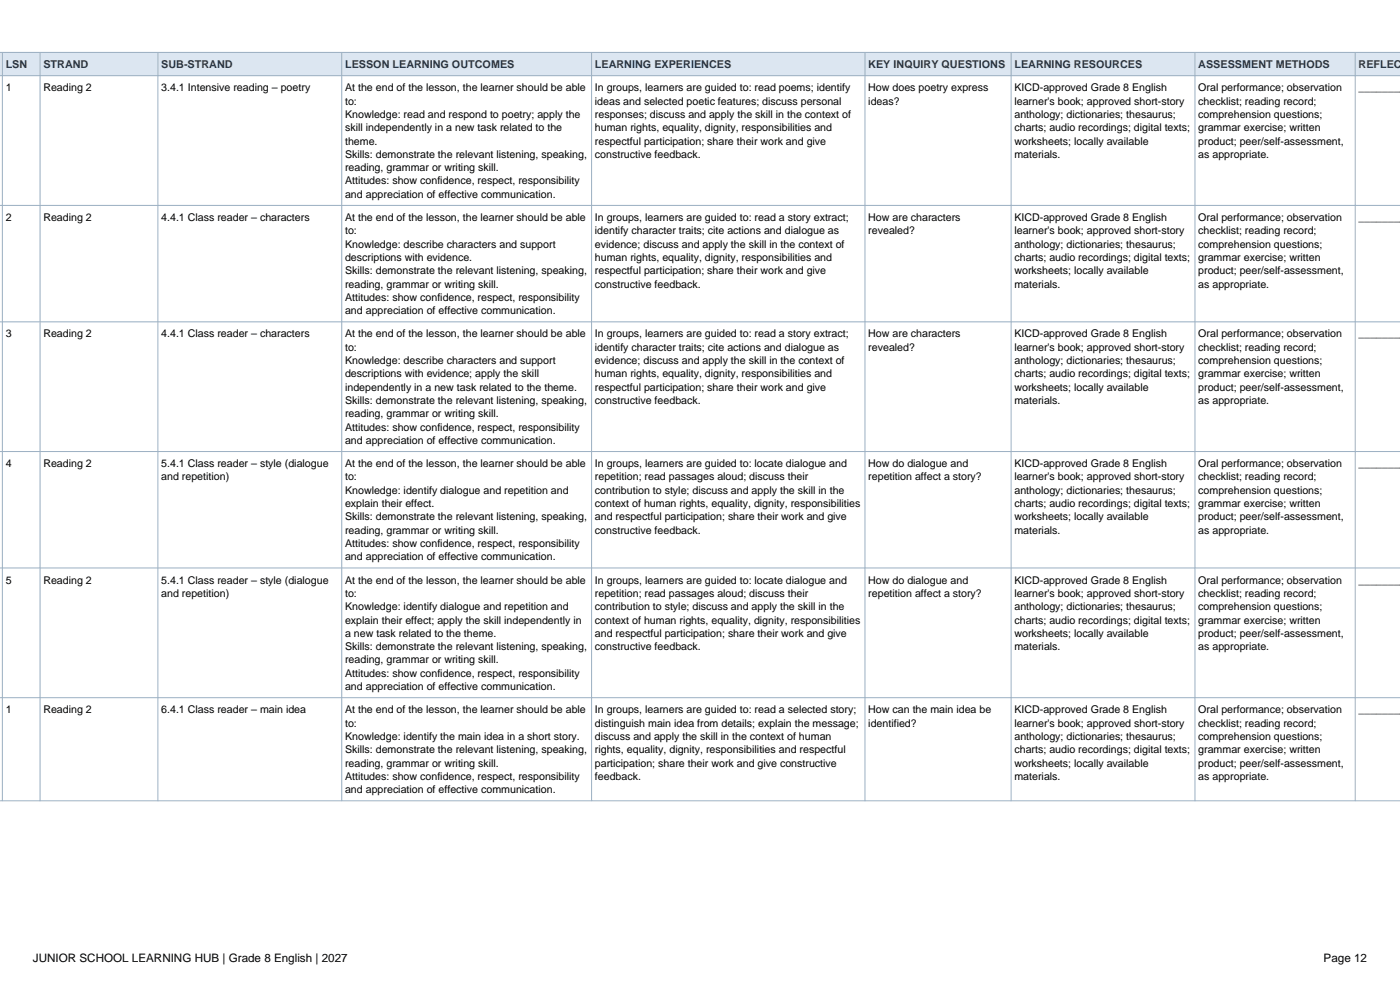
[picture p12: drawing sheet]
<svg xmlns="http://www.w3.org/2000/svg" width="297mm" height="210mm" viewBox="0 0 297 210" stroke-linecap="round" stroke-linejoin="round" font-family="sans-serif">
<defs><g id="words">
<g font-size="2.5">
<text x="7" y="204">JUNIOR SCHOOL LEARNING HUB | Grade 8 English | 2027</text>
<text x="280.8" y="204">Page 12</text>
</g>
<g font-size="2.3" fill="#17365d">
<text x="1.2" y="14.5">LSN</text>
<text x="9.2" y="14.5">STRAND</text>
<text x="34.2" y="14.5">SUB-STRAND</text>
<text x="73.2" y="14.5">LESSON LEARNING OUTCOMES</text>
<text x="126.2" y="14.5">LEARNING EXPERIENCES</text>
<text x="184.2" y="14.5">KEY INQUIRY QUESTIONS</text>
<text x="215.2" y="14.5">LEARNING RESOURCES</text>
<text x="254.2" y="14.5">ASSESSMENT METHODS</text>
<text x="288.2" y="14.5">REFLECT</text>
</g>
<g font-size="2.3">
<text x="1.2" y="19.4">1</text>
<text x="9.2" y="19.4">Reading 2</text>
<text x="34.2" y="19.4">3.4.1 Intensive reading – poetry</text>
<text x="73.2" y="19.4">At the end of the lesson, the learner should be able</text>
<text x="73.2" y="22.2">to:</text>
<text x="126.2" y="19.4">In groups, learners are guided to: read poems; identify</text>
<text x="126.2" y="22.2">ideas and selected poetic features; discuss personal</text>
<text x="184.2" y="19.4">How does poetry express</text>
<text x="184.2" y="22.2">ideas?</text>
<text x="215.2" y="19.4">KICD-approved Grade 8 English</text>
<text x="215.2" y="22.2">learner's book; approved short-story</text>
<text x="254.2" y="19.4">Oral performance; observation</text>
<text x="254.2" y="22.2">checklist; reading record;</text>
<text x="288.2" y="19.4">________</text>
<text x="73.2" y="25">Knowledge: read and respond to poetry; apply the</text>
<text x="73.2" y="27.8">skill independently in a new task related to the</text>
<text x="126.2" y="25">responses; discuss and apply the skill in the context of</text>
<text x="126.2" y="27.8">human rights, equality, dignity, responsibilities and</text>
<text x="215.2" y="25">anthology; dictionaries; thesaurus;</text>
<text x="215.2" y="27.8">charts; audio recordings; digital texts;</text>
<text x="254.2" y="25">comprehension questions;</text>
<text x="254.2" y="27.8">grammar exercise; written</text>
<text x="73.2" y="30.7">theme.</text>
<text x="73.2" y="33.5">Skills: demonstrate the relevant listening, speaking,</text>
<text x="126.2" y="30.7">respectful participation; share their work and give</text>
<text x="126.2" y="33.5">constructive feedback.</text>
<text x="215.2" y="30.7">worksheets; locally available</text>
<text x="215.2" y="33.5">materials.</text>
<text x="254.2" y="30.7">product; peer/self-assessment,</text>
<text x="254.2" y="33.5">as appropriate.</text>
<text x="73.2" y="36.3">reading, grammar or writing skill.</text>
<text x="73.2" y="39.1">Attitudes: show confidence, respect, responsibility</text>
<text x="73.2" y="41.9">and appreciation of effective communication.</text>
<text x="1.2" y="46.9">2</text>
<text x="9.2" y="46.9">Reading 2</text>
<text x="34.2" y="46.9">4.4.1 Class reader – characters</text>
<text x="73.2" y="46.9">At the end of the lesson, the learner should be able</text>
<text x="126.2" y="46.9">In groups, learners are guided to: read a story extract;</text>
<text x="184.2" y="46.9">How are characters</text>
<text x="215.2" y="46.9">KICD-approved Grade 8 English</text>
<text x="254.2" y="46.9">Oral performance; observation</text>
<text x="288.2" y="46.9">________</text>
<text x="73.2" y="49.7">to:</text>
<text x="73.2" y="52.5">Knowledge: describe characters and support</text>
<text x="126.2" y="49.7">identify character traits; cite actions and dialogue as</text>
<text x="126.2" y="52.5">evidence; discuss and apply the skill in the context of</text>
<text x="184.2" y="49.7">revealed?</text>
<text x="215.2" y="49.7">learner's book; approved short-story</text>
<text x="215.2" y="52.5">anthology; dictionaries; thesaurus;</text>
<text x="254.2" y="49.7">checklist; reading record;</text>
<text x="254.2" y="52.5">comprehension questions;</text>
<text x="73.2" y="55.4">descriptions with evidence.</text>
<text x="73.2" y="58.2">Skills: demonstrate the relevant listening, speaking,</text>
<text x="126.2" y="55.4">human rights, equality, dignity, responsibilities and</text>
<text x="126.2" y="58.2">respectful participation; share their work and give</text>
<text x="215.2" y="55.4">charts; audio recordings; digital texts;</text>
<text x="215.2" y="58.2">worksheets; locally available</text>
<text x="254.2" y="55.4">grammar exercise; written</text>
<text x="254.2" y="58.2">product; peer/self-assessment,</text>
<text x="73.2" y="61">reading, grammar or writing skill.</text>
<text x="73.2" y="63.8">Attitudes: show confidence, respect, responsibility</text>
<text x="126.2" y="61">constructive feedback.</text>
<text x="215.2" y="61">materials.</text>
<text x="254.2" y="61">as appropriate.</text>
<text x="1.2" y="71.6">3</text>
<text x="9.2" y="71.6">Reading 2</text>
<text x="34.2" y="71.6">4.4.1 Class reader – characters</text>
<text x="73.2" y="66.6">and appreciation of effective communication.</text>
<text x="73.2" y="71.6">At the end of the lesson, the learner should be able</text>
<text x="126.2" y="71.6">In groups, learners are guided to: read a story extract;</text>
<text x="184.2" y="71.6">How are characters</text>
<text x="215.2" y="71.6">KICD-approved Grade 8 English</text>
<text x="254.2" y="71.6">Oral performance; observation</text>
<text x="288.2" y="71.6">________</text>
<text x="73.2" y="74.4">to:</text>
<text x="73.2" y="77.2">Knowledge: describe characters and support</text>
<text x="126.2" y="74.4">identify character traits; cite actions and dialogue as</text>
<text x="126.2" y="77.2">evidence; discuss and apply the skill in the context of</text>
<text x="184.2" y="74.4">revealed?</text>
<text x="215.2" y="74.4">learner's book; approved short-story</text>
<text x="215.2" y="77.2">anthology; dictionaries; thesaurus;</text>
<text x="254.2" y="74.4">checklist; reading record;</text>
<text x="254.2" y="77.2">comprehension questions;</text>
<text x="73.2" y="80">descriptions with evidence; apply the skill</text>
<text x="73.2" y="82.9">independently in a new task related to the theme.</text>
<text x="126.2" y="80">human rights, equality, dignity, responsibilities and</text>
<text x="126.2" y="82.9">respectful participation; share their work and give</text>
<text x="215.2" y="80">charts; audio recordings; digital texts;</text>
<text x="215.2" y="82.9">worksheets; locally available</text>
<text x="254.2" y="80">grammar exercise; written</text>
<text x="254.2" y="82.9">product; peer/self-assessment,</text>
<text x="73.2" y="85.7">Skills: demonstrate the relevant listening, speaking,</text>
<text x="73.2" y="88.5">reading, grammar or writing skill.</text>
<text x="126.2" y="85.7">constructive feedback.</text>
<text x="215.2" y="85.7">materials.</text>
<text x="254.2" y="85.7">as appropriate.</text>
<text x="73.2" y="91.3">Attitudes: show confidence, respect, responsibility</text>
<text x="73.2" y="94.2">and appreciation of effective communication.</text>
<text x="1.2" y="99.1">4</text>
<text x="9.2" y="99.1">Reading 2</text>
<text x="34.2" y="99.1">5.4.1 Class reader – style (dialogue</text>
<text x="34.2" y="101.9">and repetition)</text>
<text x="73.2" y="99.1">At the end of the lesson, the learner should be able</text>
<text x="73.2" y="101.9">to:</text>
<text x="126.2" y="99.1">In groups, learners are guided to: locate dialogue and</text>
<text x="126.2" y="101.9">repetition; read passages aloud; discuss their</text>
<text x="184.2" y="99.1">How do dialogue and</text>
<text x="184.2" y="101.9">repetition affect a story?</text>
<text x="215.2" y="99.1">KICD-approved Grade 8 English</text>
<text x="215.2" y="101.9">learner's book; approved short-story</text>
<text x="254.2" y="99.1">Oral performance; observation</text>
<text x="254.2" y="101.9">checklist; reading record;</text>
<text x="288.2" y="99.1">________</text>
<text x="73.2" y="104.7">Knowledge: identify dialogue and repetition and</text>
<text x="73.2" y="107.6">explain their effect.</text>
<text x="126.2" y="104.7">contribution to style; discuss and apply the skill in the</text>
<text x="126.2" y="107.6">context of human rights, equality, dignity, responsibilities</text>
<text x="215.2" y="104.7">anthology; dictionaries; thesaurus;</text>
<text x="215.2" y="107.6">charts; audio recordings; digital texts;</text>
<text x="254.2" y="104.7">comprehension questions;</text>
<text x="254.2" y="107.6">grammar exercise; written</text>
<text x="73.2" y="110.4">Skills: demonstrate the relevant listening, speaking,</text>
<text x="73.2" y="113.2">reading, grammar or writing skill.</text>
<text x="126.2" y="110.4">and respectful participation; share their work and give</text>
<text x="126.2" y="113.2">constructive feedback.</text>
<text x="215.2" y="110.4">worksheets; locally available</text>
<text x="215.2" y="113.2">materials.</text>
<text x="254.2" y="110.4">product; peer/self-assessment,</text>
<text x="254.2" y="113.2">as appropriate.</text>
<text x="73.2" y="116">Attitudes: show confidence, respect, responsibility</text>
<text x="73.2" y="118.9">and appreciation of effective communication.</text>
<text x="1.2" y="123.8">5</text>
<text x="9.2" y="123.8">Reading 2</text>
<text x="34.2" y="123.8">5.4.1 Class reader – style (dialogue</text>
<text x="73.2" y="123.8">At the end of the lesson, the learner should be able</text>
<text x="126.2" y="123.8">In groups, learners are guided to: locate dialogue and</text>
<text x="184.2" y="123.8">How do dialogue and</text>
<text x="215.2" y="123.8">KICD-approved Grade 8 English</text>
<text x="254.2" y="123.8">Oral performance; observation</text>
<text x="288.2" y="123.8">________</text>
<text x="34.2" y="126.6">and repetition)</text>
<text x="73.2" y="126.6">to:</text>
<text x="73.2" y="129.4">Knowledge: identify dialogue and repetition and</text>
<text x="126.2" y="126.6">repetition; read passages aloud; discuss their</text>
<text x="126.2" y="129.4">contribution to style; discuss and apply the skill in the</text>
<text x="184.2" y="126.6">repetition affect a story?</text>
<text x="215.2" y="126.6">learner's book; approved short-story</text>
<text x="215.2" y="129.4">anthology; dictionaries; thesaurus;</text>
<text x="254.2" y="126.6">checklist; reading record;</text>
<text x="254.2" y="129.4">comprehension questions;</text>
<text x="73.2" y="132.3">explain their effect; apply the skill independently in</text>
<text x="73.2" y="135.1">a new task related to the theme.</text>
<text x="73.2" y="137.9">Skills: demonstrate the relevant listening, speaking,</text>
<text x="126.2" y="132.3">context of human rights, equality, dignity, responsibilities</text>
<text x="126.2" y="135.1">and respectful participation; share their work and give</text>
<text x="126.2" y="137.9">constructive feedback.</text>
<text x="215.2" y="132.3">charts; audio recordings; digital texts;</text>
<text x="215.2" y="135.1">worksheets; locally available</text>
<text x="215.2" y="137.9">materials.</text>
<text x="254.2" y="132.3">grammar exercise; written</text>
<text x="254.2" y="135.1">product; peer/self-assessment,</text>
<text x="254.2" y="137.9">as appropriate.</text>
<text x="73.2" y="140.7">reading, grammar or writing skill.</text>
<text x="73.2" y="143.5">Attitudes: show confidence, respect, responsibility</text>
<text x="73.2" y="146.4">and appreciation of effective communication.</text>
<text x="1.2" y="151.3">1</text>
<text x="9.2" y="151.3">Reading 2</text>
<text x="34.2" y="151.3">6.4.1 Class reader – main idea</text>
<text x="73.2" y="151.3">At the end of the lesson, the learner should be able</text>
<text x="73.2" y="154.1">to:</text>
<text x="126.2" y="151.3">In groups, learners are guided to: read a selected story;</text>
<text x="126.2" y="154.1">distinguish main idea from details; explain the message;</text>
<text x="184.2" y="151.3">How can the main idea be</text>
<text x="184.2" y="154.1">identified?</text>
<text x="215.2" y="151.3">KICD-approved Grade 8 English</text>
<text x="215.2" y="154.1">learner's book; approved short-story</text>
<text x="254.2" y="151.3">Oral performance; observation</text>
<text x="254.2" y="154.1">checklist; reading record;</text>
<text x="288.2" y="151.3">________</text>
<text x="73.2" y="157">Knowledge: identify the main idea in a short story.</text>
<text x="73.2" y="159.8">Skills: demonstrate the relevant listening, speaking,</text>
<text x="126.2" y="157">discuss and apply the skill in the context of human</text>
<text x="126.2" y="159.8">rights, equality, dignity, responsibilities and respectful</text>
<text x="215.2" y="157">anthology; dictionaries; thesaurus;</text>
<text x="215.2" y="159.8">charts; audio recordings; digital texts;</text>
<text x="254.2" y="157">comprehension questions;</text>
<text x="254.2" y="159.8">grammar exercise; written</text>
<text x="73.2" y="162.6">reading, grammar or writing skill.</text>
<text x="73.2" y="165.4">Attitudes: show confidence, respect, responsibility</text>
<text x="126.2" y="162.6">participation; share their work and give constructive</text>
<text x="126.2" y="165.4">feedback.</text>
<text x="215.2" y="162.6">worksheets; locally available</text>
<text x="215.2" y="165.4">materials.</text>
<text x="254.2" y="162.6">product; peer/self-assessment,</text>
<text x="254.2" y="165.4">as appropriate.</text>
<text x="73.2" y="168.2">and appreciation of effective communication.</text>
</g>
</g></defs>
<path d="M-.1 11.1h297.2v5h-297.2z" fill-rule="evenodd" fill="#dce6f1"/>
<g fill="none" stroke="#9aafc1" stroke-width=".21">
<path d="M0 11.1h297.1M0 16.1h297.1M.5 11.1v158.8M8.5 11.1v158.8M33.5 11.1v158.8M72.5 11.1v158.8M125.5 11.1v158.8M183.5 11.1v158.8M214.5 11.1v158.8M253.5 11.1v158.8M287.5 11.1v158.8M0 43.6h297.1"/>
<path d="M0 68.3h297.1M0 95.8h297.1M0 120.5h297.1M0 148h297.1M0 169.9h297.1"/>
</g>
<use href="#words"/>
</svg>
